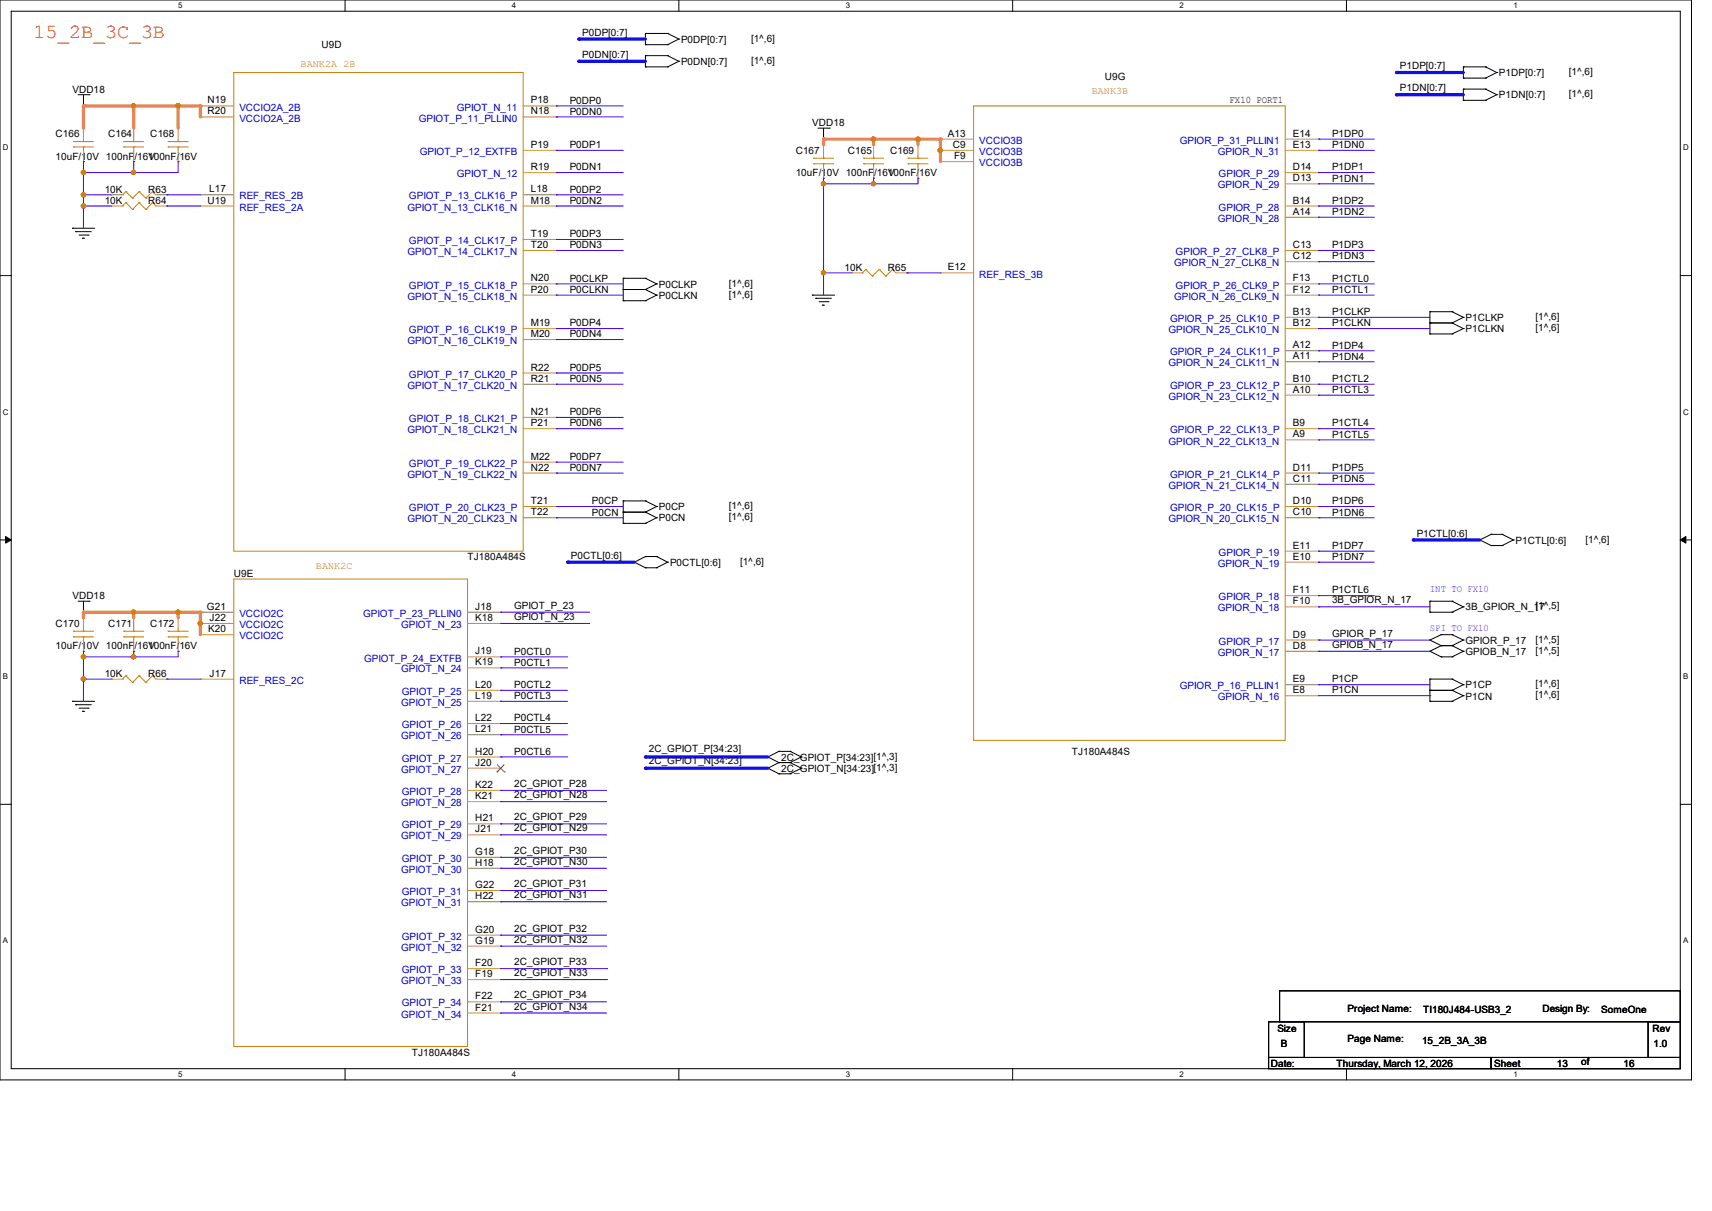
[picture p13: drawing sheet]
<svg xmlns="http://www.w3.org/2000/svg" width="297mm" height="210mm" viewBox="0 0 297 210" stroke-linecap="round" stroke-linejoin="round" font-family="sans-serif">
<defs><g id="words">
<text font-size="3.5" fill="#f00" x="5.8" y="6.6">15_2B_3C_3B</text>
<g font-size="1.7" fill="#cc8006">
<text x="52.2" y="11.6">BANK2A 2B</text>
<text x="189.4" y="16.3">BANK3B</text>
<text x="54.8" y="98.7">BANK2C</text>
</g>
<g font-size="1.7">
<text x="55.8" y="8.4">U9D</text>
<text x="101" y="6.2">P0DP[0:7]</text>
<text x="101" y="10">P0DN[0:7]</text>
<text x="118.1" y="7.4">P0DP[0:7]</text>
<text x="118.1" y="11.3">P0DN[0:7]</text>
<text x="130.3" y="7.2">[1^,6]</text>
<text x="130.3" y="11.1">[1^,6]</text>
<text x="242.9" y="12">P1DP[0:7]</text>
<text x="12.6" y="16.1">VDD18</text>
<text x="36" y="17.9">N19</text>
<text x="92.1" y="17.9">P18</text>
<text x="98.8" y="18">P0DP0</text>
<text x="191.7" y="13.8">U9G</text>
<text x="213.3" y="17.8">FX10 PORT1</text>
<text x="242.9" y="15.8">P1DN[0:7]</text>
<text x="260" y="13.2">P1DP[0:7]</text>
<text x="260" y="17.1">P1DN[0:7]</text>
<text x="272.2" y="13">[1^,6]</text>
<text x="272.2" y="16.9">[1^,6]</text>
<text x="9.7" y="23.8">C166</text>
<text x="18.8" y="23.8">C164</text>
<text x="26.1" y="23.8">C168</text>
<text x="36" y="19.9">R20</text>
<text x="92.1" y="19.9">N18</text>
<text x="98.8" y="19.9">P0DN0</text>
<text x="140.9" y="21.9">VDD18</text>
<text x="164.5" y="23.7">A13</text>
<text x="224.3" y="23.7">E14</text>
<text x="231.1" y="23.7">P1DP0</text>
<text x="9.7" y="27.7">10uF/10V 100nF/16V</text>
<text x="25.7" y="27.7">100nF/16V</text>
<text x="92.1" y="25.7">P19</text>
<text x="92.1" y="29.5">R19</text>
<text x="98.8" y="25.7">P0DP1</text>
<text x="98.8" y="29.5">P0DN1</text>
<text x="138" y="26.7">C167</text>
<text x="147.1" y="26.7">C165</text>
<text x="154.4" y="26.7">C169</text>
<text x="165.3" y="25.7">C9</text>
<text x="165.5" y="27.6">F9</text>
<text x="224.3" y="25.7">E13</text>
<text x="224.3" y="29.5">D14</text>
<text x="231.1" y="25.7">P1DN0</text>
<text x="231.1" y="29.5">P1DP1</text>
<text x="18.2" y="33.5">10K</text>
<text x="18.2" y="35.4">10K</text>
<text x="25.7" y="33.5">R63</text>
<text x="25.7" y="35.4">R64</text>
<text x="36" y="35.3">U19</text>
<text x="36.3" y="33.4">L17</text>
<text x="92.1" y="33.4">L18</text>
<text x="92.1" y="35.3">M18</text>
<text x="98.8" y="33.4">P0DP2</text>
<text x="98.8" y="35.3">P0DN2</text>
<text x="138" y="30.6">10uF/10V 100nF/16V</text>
<text x="154" y="30.6">100nF/16V</text>
<text x="224.3" y="31.5">D13</text>
<text x="224.3" y="35.3">B14</text>
<text x="231.1" y="31.5">P1DN1</text>
<text x="231.1" y="35.3">P1DP2</text>
<text x="92.1" y="41.1">T19</text>
<text x="98.8" y="41.1">P0DP3</text>
<text x="224.3" y="37.3">A14</text>
<text x="231.1" y="37.3">P1DN2</text>
<text x="92.1" y="43">T20</text>
<text x="98.8" y="43.1">P0DN3</text>
<text x="146.5" y="47">10K</text>
<text x="154" y="47">R65</text>
<text x="164.5" y="46.9">E12</text>
<text x="224.3" y="45">C12</text>
<text x="224.3" y="43">C13</text>
<text x="231.1" y="43.1">P1DP3</text>
<text x="231.1" y="45">P1DN3</text>
<text x="92.1" y="50.8">P20</text>
<text x="92.1" y="48.8">N20</text>
<text x="98.8" y="48.9">P0CLKP</text>
<text x="98.8" y="50.8">P0CLKN</text>
<text x="114.3" y="49.9">P0CLKP</text>
<text x="114.3" y="51.8">P0CLKN</text>
<text x="126.4" y="49.7">[1^,6]</text>
<text x="126.4" y="51.6">[1^,6]</text>
<text x="224.3" y="50.8">F12</text>
<text x="224.3" y="48.8">F13</text>
<text x="231.1" y="48.9">P1CTL0</text>
<text x="231.1" y="50.8">P1CTL1</text>
<text x="92.1" y="56.6">M19</text>
<text x="92.1" y="58.5">M20</text>
<text x="98.8" y="56.6">P0DP4</text>
<text x="98.8" y="58.5">P0DN4</text>
<text x="224.3" y="56.6">B12</text>
<text x="224.3" y="54.6">B13</text>
<text x="231.1" y="54.7">P1CLKP</text>
<text x="231.1" y="56.6">P1CLKN</text>
<text x="254.2" y="55.7">P1CLKP</text>
<text x="254.2" y="57.6">P1CLKN</text>
<text x="266.4" y="55.5">[1^,6]</text>
<text x="266.4" y="57.4">[1^,6]</text>
<text x="92.1" y="64.3">R22</text>
<text x="98.8" y="64.3">P0DP5</text>
<text x="224.3" y="60.4">A12</text>
<text x="224.3" y="62.3">A11</text>
<text x="231.1" y="60.5">P1DP4</text>
<text x="231.1" y="62.4">P1DN4</text>
<text x="92.1" y="66.2">R21</text>
<text x="92.1" y="72">N21</text>
<text x="98.8" y="66.2">P0DN5</text>
<text x="224.3" y="68.1">A10</text>
<text x="224.3" y="66.2">B10</text>
<text x="231.1" y="66.2">P1CTL2</text>
<text x="231.1" y="68.2">P1CTL3</text>
<text x="92.1" y="73.9">P21</text>
<text x="98.8" y="72">P0DP6</text>
<text x="98.8" y="74">P0DN6</text>
<text x="224.3" y="73.9">B9</text>
<text x="224.3" y="75.9">A9</text>
<text x="231.1" y="74">P1CTL4</text>
<text x="231.1" y="75.9">P1CTL5</text>
<text x="92.1" y="79.7">M22</text>
<text x="92.1" y="81.6">N22</text>
<text x="98.8" y="79.8">P0DP7</text>
<text x="98.8" y="81.7">P0DN7</text>
<text x="224.3" y="83.6">C11</text>
<text x="224.3" y="81.6">D11</text>
<text x="231.1" y="81.7">P1DP5</text>
<text x="231.1" y="83.6">P1DN5</text>
<text x="92.1" y="87.4">T21</text>
<text x="92.1" y="89.4">T22</text>
<text x="102.7" y="87.5">P0CP</text>
<text x="102.7" y="89.4">P0CN</text>
<text x="114.3" y="88.5">P0CP</text>
<text x="126.4" y="88.3">[1^,6]</text>
<text x="224.3" y="87.4">D10</text>
<text x="224.3" y="89.4">C10</text>
<text x="231.1" y="87.5">P1DP6</text>
<text x="231.1" y="89.4">P1DN6</text>
<text x="114.3" y="90.4">P0CN</text>
<text x="126.4" y="90.2">[1^,6]</text>
<text x="224.3" y="95.2">E11</text>
<text x="231.1" y="95.2">P1DP7</text>
<text x="245.8" y="93">P1CTL[0:6]</text>
<text x="262.9" y="94.3">P1CTL[0:6]</text>
<text x="275.1" y="94.1">[1^,6]</text>
<text x="40.6" y="100.1">U9E</text>
<text x="81.1" y="97.2">TJ180A484S</text>
<text x="99.1" y="96.9">P0CTL[0:6]</text>
<text x="116.2" y="98.1">P0CTL[0:6]</text>
<text x="128.4" y="98">[1^,6]</text>
<text x="224.3" y="97.1">E10</text>
<text x="231.1" y="97.1">P1DN7</text>
<text x="12.6" y="103.9">VDD18</text>
<text x="35.9" y="105.7">G21</text>
<text x="36.4" y="107.7">J22</text>
<text x="82.5" y="105.7">J18</text>
<text x="82.5" y="107.7">K18</text>
<text x="89.2" y="105.6">GPIOT_P_23</text>
<text x="89.2" y="107.5">GPIOT_N_23</text>
<text x="224.3" y="104.8">F10</text>
<text x="224.3" y="102.9">F11</text>
<text x="231.1" y="102.9">P1CTL6</text>
<text x="231.1" y="104.6">3B_GPIOR_N_17</text>
<text x="254.2" y="105.9">3B_GPIOR_N_17</text>
<text x="266.4" y="105.7">[1^,5]</text>
<text x="9.7" y="108.8">C170</text>
<text x="9.7" y="112.6">10uF/10V 100nF/16V</text>
<text x="18.8" y="108.8">C171</text>
<text x="25.7" y="112.6">100nF/16V</text>
<text x="26.1" y="108.8">C172</text>
<text x="36.1" y="109.6">K20</text>
<text x="82.5" y="113.5">J19</text>
<text x="89.2" y="113.5">P0CTL0</text>
<text x="224.3" y="112.5">D8</text>
<text x="224.3" y="110.6">D9</text>
<text x="231.1" y="110.4">GPIOR_P_17</text>
<text x="231.1" y="112.4">GPIOB_N_17</text>
<text x="254.2" y="111.7">GPIOR_P_17</text>
<text x="254.2" y="113.6">GPIOB_N_17</text>
<text x="266.4" y="111.5">[1^,5]</text>
<text x="266.4" y="113.4">[1^,5]</text>
<text x="18.2" y="117.4">10K</text>
<text x="25.7" y="117.4">R66</text>
<text x="36.4" y="117.3">J17</text>
<text x="82.5" y="115.4">K19</text>
<text x="82.5" y="119.3">L20</text>
<text x="89.2" y="115.4">P0CTL1</text>
<text x="89.2" y="119.3">P0CTL2</text>
<text x="224.3" y="118.3">E9</text>
<text x="231.1" y="118.4">P1CP</text>
<text x="254.2" y="119.4">P1CP</text>
<text x="266.4" y="119.2">[1^,6]</text>
<text x="82.5" y="125">L22</text>
<text x="82.5" y="121.2">L19</text>
<text x="89.2" y="121.2">P0CTL3</text>
<text x="89.2" y="125.1">P0CTL4</text>
<text x="224.3" y="120.2">E8</text>
<text x="231.1" y="120.3">P1CN</text>
<text x="254.2" y="121.3">P1CN</text>
<text x="266.4" y="121.1">[1^,6]</text>
<text x="82.5" y="130.8">H20</text>
<text x="82.5" y="127">L21</text>
<text x="89.2" y="127">P0CTL5</text>
<text x="89.2" y="130.9">P0CTL6</text>
<text x="112.6" y="130.5">2C_GPIOT_P[34:23]</text>
<text x="135.5" y="131.9">2C_GPIOT_P[34:23][1^,3]</text>
<text x="185.9" y="131">TJ180A484S</text>
<text x="82.5" y="136.6">K22</text>
<text x="82.5" y="132.8">J20</text>
<text x="89.2" y="136.5">2C_GPIOT_P28</text>
<text x="112.6" y="132.4">2C_GPIOT_N[34:23]</text>
<text x="135.5" y="133.9">2C_GPIOT_N[34:23][1^,3]</text>
<text x="82.5" y="142.4">H21</text>
<text x="82.5" y="138.6">K21</text>
<text x="89.2" y="138.4">2C_GPIOT_N28</text>
<text x="89.2" y="142.3">2C_GPIOT_P29</text>
<text x="82.5" y="148.2">G18</text>
<text x="82.5" y="144.4">J21</text>
<text x="89.2" y="144.2">2C_GPIOT_N29</text>
<text x="89.2" y="148.1">2C_GPIOT_P30</text>
<text x="89.2" y="150">2C_GPIOT_N30</text>
<text x="82.5" y="154">G22</text>
<text x="82.5" y="150.2">H18</text>
<text x="82.5" y="156">H22</text>
<text x="89.2" y="153.8">2C_GPIOT_P31</text>
<text x="89.2" y="155.8">2C_GPIOT_N31</text>
<text x="82.5" y="161.8">G20</text>
<text x="89.2" y="161.6">2C_GPIOT_P32</text>
<text x="82.5" y="167.6">F20</text>
<text x="82.5" y="163.7">G19</text>
<text x="89.2" y="163.5">2C_GPIOT_N32</text>
<text x="89.2" y="167.4">2C_GPIOT_P33</text>
<text x="82.5" y="173.3">F22</text>
<text x="82.5" y="169.5">F19</text>
<text x="89.2" y="169.3">2C_GPIOT_N33</text>
<text x="89.2" y="173.1">2C_GPIOT_P34</text>
<text x="82.5" y="175.3">F21</text>
<text x="89.2" y="175.1">2C_GPIOT_N34</text>
<text x="221.6" y="179">Size</text>
<text x="233.8" y="175.6">Project Name:</text>
<text x="246.9" y="175.8">TI180J484-USB3_2</text>
<text x="267.6" y="175.6">Design By:</text>
<text x="277.8" y="175.8">SomeOne</text>
<text x="286.7" y="179">Rev</text>
<text x="71.5" y="183.1">TJ180A484S</text>
<text x="220.5" y="185">Date:</text>
<text x="222.2" y="181.5">B</text>
<text x="231.9" y="185">Thursday, March 12, 2026</text>
<text x="233.8" y="180.8">Page Name:</text>
<text x="246.7" y="181">15_2B_3A_3B</text>
<text x="259.2" y="185">Sheet</text>
<text x="270.1" y="185">13</text>
<text x="274.3" y="184.6">of</text>
<text x="281.6" y="185">16</text>
<text x="286.9" y="181.5">1.0</text>
</g>
<g font-size="1.7" fill="#00c">
<text x="41.5" y="19.2">VCCIO2A_2B</text>
<text x="41.5" y="21.1">VCCIO2A_2B</text>
<text x="72.6" y="21.1">GPIOT_P_11_PLLIN0</text>
<text x="79.2" y="19.2">GPIOT_N_11</text>
<text x="72.8" y="26.9">GPIOT_P_12_EXTFB</text>
<text x="169.9" y="24.9">VCCIO3B</text>
<text x="169.9" y="26.9">VCCIO3B</text>
<text x="169.9" y="28.8">VCCIO3B</text>
<text x="204.7" y="24.9">GPIOR_P_31_PLLIN1</text>
<text x="211.3" y="26.9">GPIOR_N_31</text>
<text x="41.5" y="34.6">REF_RES_2B</text>
<text x="70.9" y="34.6">GPIOT_P_13_CLK16_P</text>
<text x="79.2" y="30.7">GPIOT_N_12</text>
<text x="211.3" y="32.7">GPIOR_N_29</text>
<text x="211.4" y="30.7">GPIOR_P_29</text>
<text x="41.5" y="36.5">REF_RES_2A</text>
<text x="70.7" y="36.5">GPIOT_N_13_CLK16_N</text>
<text x="211.3" y="38.5">GPIOR_N_28</text>
<text x="211.4" y="36.5">GPIOR_P_28</text>
<text x="70.7" y="44.2">GPIOT_N_14_CLK17_N</text>
<text x="70.9" y="42.3">GPIOT_P_14_CLK17_P</text>
<text x="203.7" y="46.2">GPIOR_N_27_CLK8_N</text>
<text x="204" y="44.2">GPIOR_P_27_CLK8_P</text>
<text x="70.7" y="52">GPIOT_N_15_CLK18_N</text>
<text x="70.9" y="50">GPIOT_P_15_CLK18_P</text>
<text x="169.9" y="48.1">REF_RES_3B</text>
<text x="203.7" y="52">GPIOR_N_26_CLK9_N</text>
<text x="204" y="50">GPIOR_P_26_CLK9_P</text>
<text x="70.7" y="59.7">GPIOT_N_16_CLK19_N</text>
<text x="70.9" y="57.8">GPIOT_P_16_CLK19_P</text>
<text x="202.7" y="57.8">GPIOR_N_25_CLK10_N</text>
<text x="203" y="55.8">GPIOR_P_25_CLK10_P</text>
<text x="70.9" y="65.5">GPIOT_P_17_CLK20_P</text>
<text x="202.7" y="63.5">GPIOR_N_24_CLK11_N</text>
<text x="203" y="61.6">GPIOR_P_24_CLK11_P</text>
<text x="70.7" y="67.4">GPIOT_N_17_CLK20_N</text>
<text x="202.7" y="69.3">GPIOR_N_23_CLK12_N</text>
<text x="203" y="67.4">GPIOR_P_23_CLK12_P</text>
<text x="70.7" y="75.1">GPIOT_N_18_CLK21_N</text>
<text x="70.9" y="73.2">GPIOT_P_18_CLK21_P</text>
<text x="202.7" y="77.1">GPIOR_N_22_CLK13_N</text>
<text x="203" y="75.1">GPIOR_P_22_CLK13_P</text>
<text x="70.7" y="82.8">GPIOT_N_19_CLK22_N</text>
<text x="70.9" y="80.9">GPIOT_P_19_CLK22_P</text>
<text x="203" y="82.8">GPIOR_P_21_CLK14_P</text>
<text x="70.9" y="88.6">GPIOT_P_20_CLK23_P</text>
<text x="202.7" y="84.8">GPIOR_N_21_CLK14_N</text>
<text x="203" y="88.6">GPIOR_P_20_CLK15_P</text>
<text x="70.7" y="90.6">GPIOT_N_20_CLK23_N</text>
<text x="202.7" y="90.6">GPIOR_N_20_CLK15_N</text>
<text x="211.3" y="98.3">GPIOR_N_19</text>
<text x="211.4" y="96.4">GPIOR_P_19</text>
<text x="41.5" y="107">VCCIO2C</text>
<text x="63" y="107">GPIOT_P_23_PLLIN0</text>
<text x="211.3" y="106">GPIOR_N_18</text>
<text x="211.4" y="104.1">GPIOR_P_18</text>
<text x="41.5" y="108.9">VCCIO2C</text>
<text x="41.5" y="110.9">VCCIO2C</text>
<text x="69.6" y="108.9">GPIOT_N_23</text>
<text x="211.3" y="113.7">GPIOR_N_17</text>
<text x="211.4" y="111.8">GPIOR_P_17</text>
<text x="41.5" y="118.6">REF_RES_2C</text>
<text x="63.2" y="114.7">GPIOT_P_24_EXTFB</text>
<text x="69.6" y="116.6">GPIOT_N_24</text>
<text x="204.7" y="119.5">GPIOR_P_16_PLLIN1</text>
<text x="69.6" y="122.4">GPIOT_N_25</text>
<text x="69.7" y="120.5">GPIOT_P_25</text>
<text x="211.3" y="121.5">GPIOR_N_16</text>
<text x="69.6" y="128.2">GPIOT_N_26</text>
<text x="69.7" y="126.3">GPIOT_P_26</text>
<text x="69.6" y="134">GPIOT_N_27</text>
<text x="69.7" y="132.1">GPIOT_P_27</text>
<text x="69.7" y="137.9">GPIOT_P_28</text>
<text x="69.6" y="139.8">GPIOT_N_28</text>
<text x="69.7" y="143.7">GPIOT_P_29</text>
<text x="69.6" y="145.6">GPIOT_N_29</text>
<text x="69.7" y="149.5">GPIOT_P_30</text>
<text x="69.6" y="151.4">GPIOT_N_30</text>
<text x="69.7" y="155.2">GPIOT_P_31</text>
<text x="69.6" y="157.2">GPIOT_N_31</text>
<text x="69.6" y="164.9">GPIOT_N_32</text>
<text x="69.7" y="163">GPIOT_P_32</text>
<text x="69.6" y="170.7">GPIOT_N_33</text>
<text x="69.7" y="168.8">GPIOT_P_33</text>
<text x="69.6" y="176.5">GPIOT_N_34</text>
<text x="69.7" y="174.5">GPIOT_P_34</text>
</g>
<g font-size="1.7" fill="#8000ff">
<text x="248.1" y="102.7">INT TO FX10</text>
<text x="248.1" y="109.5">SPI TO FX10</text>
</g>
<g font-size="1.4">
<text x="30.9" y="1.4">5</text>
<text x="88.8" y="1.4">4</text>
<text x="146.7" y="1.4">3</text>
<text x="204.6" y="1.4">2</text>
<text x="262.6" y="1.4">1</text>
<text x=".5" y="26.1">D</text>
<text x="292" y="26.1">D</text>
<text x=".5" y="71.9">C</text>
<text x="292" y="71.9">C</text>
<text x=".5" y="117.8">B</text>
<text x="292" y="117.8">B</text>
<text x=".5" y="163.6">A</text>
<text x="292" y="163.6">A</text>
<text x="30.9" y="186.8">5</text>
<text x="88.8" y="186.8">4</text>
<text x="146.7" y="186.8">3</text>
<text x="204.6" y="186.8">2</text>
<text x="262.6" y="186.8">1</text>
</g>
</g></defs>
<path d="M0 0h293.5v187.3h-293.5zM1.9 1.9h289.6v183.4h-289.6z" fill="none" stroke="#000" stroke-width=".17"/>
<g fill="#fff">
<path d="M30.9 .2h.8v1.5h-.8z"/>
<path d="M30.9 185.5h.8v1.6h-.8z"/>
</g>
<path d="M59.9 0v1.9M59.9 185.3v2" fill="none" stroke="#000" stroke-width=".17"/>
<g fill="#fff">
<path d="M88.8 .2h.8v1.5h-.8z"/>
<path d="M88.8 185.5h.8v1.6h-.8z"/>
</g>
<path d="M117.8 0v1.9M117.8 185.3v2" fill="none" stroke="#000" stroke-width=".17"/>
<g fill="#fff">
<path d="M146.7 .2h.8v1.5h-.8z"/>
<path d="M146.7 185.5h.8v1.6h-.8z"/>
</g>
<path d="M175.7 0v1.9M175.7 185.3v2" fill="none" stroke="#000" stroke-width=".17"/>
<g fill="#fff">
<path d="M204.6 .2h.8v1.5h-.8z"/>
<path d="M204.6 185.5h.8v1.6h-.8z"/>
</g>
<path d="M233.6 0v1.9M233.6 185.3v2" fill="none" stroke="#000" stroke-width=".17"/>
<g fill="#fff">
<path d="M262.6 .2h.7v1.5h-.7z"/>
<path d="M262.6 185.5h.7v1.6h-.7z"/>
<path d="M.5 24.8h1v1.6h-1z"/>
<path d="M292 24.8h1v1.6h-1z"/>
<path d="M.5 70.7h1v1.5h-1z"/>
<path d="M292 70.7h1v1.5h-1z"/>
</g>
<path d="M0 47.8h1.9M291.5 47.8h2" fill="none" stroke="#000" stroke-width=".17"/>
<g fill="#fff">
<path d="M.5 116.5h.9v1.6h-.9z"/>
<path d="M292 116.5h.9v1.6h-.9z"/>
</g>
<path d="M0 93.6h1.9M291.5 93.6h2" fill="none" stroke="#000" stroke-width=".17"/>
<path d="M1 93l.9 .6-.9 .6zM291.5 93.6l1-.6v1.2z" fill="#000" stroke="#000" stroke-width=".17"/>
<g fill="#fff">
<path d="M.5 162.4h.9v1.5h-.9z"/>
<path d="M292 162.4h.9v1.5h-.9z"/>
</g>
<g fill="none" stroke="#000" stroke-width=".17">
<path d="M13.5 16.4h2M14.5 18.4h.1M14.5 16.4v2M15.5 16.4h.1M112 7.7h.1M112 5.8h.1M112 11.6h.1M112 9.7h.1M112 5.8h3.8M112 7.7h3.8M112 5.8v1.9M112 9.7v1.9"/>
<path d="M112 9.7h3.8M112 11.6h3.8M115.8 5.8h.1M115.8 7.7h.1M115.8 9.7h.1M115.8 11.6h.1M115.8 5.8l2 1M115.8 9.7l2 .9M117.8 6.8h.1M117.8 10.6h.1M117.8 6.8l-2 .9M117.8 10.6l-2 1"/>
<path d="M253.9 13.5h.1M253.9 11.6h.1M253.9 17.4h.1M253.9 15.5h.1M253.9 11.6h3.8M253.9 13.5h3.8M253.9 11.6v1.9M253.9 15.5v1.9M253.9 15.5h3.8M253.9 17.4h3.8M257.7 11.6h.1M257.7 13.5h.1"/>
<path d="M257.7 15.5h.1M257.7 17.4h.1M257.7 11.6l2 1M257.7 15.5l2 .9M259.7 12.6h.1M259.7 16.4h.1M259.7 12.6l-2 .9M259.7 16.4l-2 1M12.6 39.6h.1M12.6 39.6h3.8M141.9 22.2h1.9M142.9 24.1h.1"/>
<path d="M142.9 22.2v1.9M143.8 22.2h.1M13.1 40.2h.1M13.1 40.2h2.7M13.7 40.8h1.6M14.3 41.3h.1M14.3 41.3h.4M15.3 40.8h.1M108.1 50.2h.1M108.1 48.3h.1M108.1 52.2h.1M108.1 48.3h3.9"/>
<path d="M108.1 50.2h3.9M108.1 48.3v3.9M108.1 52.2h3.9M112 48.3h.1M112 50.2h.1M112 52.2h.1M112 48.3l1.9 .9M112 50.2l1.9 1M113.9 49.2h.1M113.9 51.2h.1M113.9 49.2l-1.9 1M113.9 51.2l-1.9 1"/>
<path d="M140.9 51.2h.1M140.9 51.2h3.9M141.5 51.7h.1M141.5 51.7h2.7M142.1 52.3h1.5M142.7 52.9h.1M142.7 52.9h.3M143.6 52.3h.1M248.1 56h.1M248.1 54.1h.1M248.1 57.9h.1M248.1 54.1h3.8"/>
<path d="M248.1 56h3.8M248.1 54.1v3.8M248.1 57.9h3.8M251.9 54.1h.1M251.9 56h.1M251.9 57.9h.1M251.9 54.1l2 .9M251.9 56l2 1M253.9 55h.1M253.9 57h.1M253.9 55l-2 1M253.9 57l-2 .9"/>
<path d="M108.1 88.8h.1M108.1 86.9h.1M108.1 90.8h.1M108.1 86.9v3.9M108.1 86.9h3.9M108.1 88.8h3.9M108.1 90.8h3.9M110.1 97.5h.1M110.1 97.5l1.9 1M112 86.9h.1M112 88.8h.1M112 90.8h.1"/>
<path d="M112 96.5h.1M112 98.5h.1M112 86.9l1.9 .9M112 88.8l1.9 1M112 96.5l-1.9 1M112 96.5h1.9M112 98.5h1.9M113.9 87.8h.1M113.9 89.8h.1M113.9 96.5h.1M113.9 98.5h.1M113.9 87.8l-1.9 1"/>
<path d="M113.9 89.8l-1.9 1M113.9 96.5l1.9 1M115.8 97.5h.1M115.8 97.5l-1.9 1M256.8 93.6h.1M256.8 93.6l1.9 1M258.7 92.7h.1M258.7 94.6h.1M258.7 92.7l-1.9 .9M258.7 92.7h1.9M258.7 94.6h1.9M260.6 92.7h.1"/>
<path d="M260.6 94.6h.1M260.6 92.7l2 .9M262.6 93.6h.1M262.6 93.6l-2 1M13.5 104.3h2M14.5 106.2h.1M14.5 104.3v1.9M15.5 104.3h.1M248.1 106.2h.1M248.1 104.3h.1M248.1 119.7h.1M248.1 117.8h.1"/>
<path d="M248.1 111h.1M248.1 112.9h.1M248.1 104.3v1.9M248.1 117.8v3.8M248.1 104.3h3.8M248.1 106.2h3.8M248.1 117.8h3.8M248.1 119.7h3.8M248.1 111l1.9 1M248.1 112.9l1.9 1M250 110.1h.1M250 112h.1"/>
<path d="M250 113.9h.1M250 110.1l-1.9 .9M250 110.1h1.9M250 112h1.9M250 112l-1.9 .9M250 113.9h1.9M251.9 104.3h.1M251.9 106.2h.1M251.9 117.8h.1M251.9 119.7h.1M251.9 110.1h.1M251.9 112h.1"/>
<path d="M251.9 113.9h.1M251.9 104.3l2 .9M251.9 117.8l2 .9M251.9 119.7l2 .9M251.9 110.1l2 .9M251.9 112l2 .9M253.9 105.2h.1M253.9 118.7h.1M253.9 111h.1M253.9 112.9h.1M253.9 105.2l-2 1M253.9 118.7l-2 1"/>
<path d="M253.9 111l-2 1M253.9 112.9l-2 1M0 139.5h1.9M12.6 121.6h.1M12.6 121.6h3.8M13.1 122.2h.1M13.1 122.2h2.7M13.7 122.8h1.6M14.3 123.4h.1M14.3 123.4h.4M15.3 122.8h.1M133.2 131.3h.1"/>
<path d="M133.2 133.2h.1M133.2 131.3l1.9 .9M133.2 133.2l1.9 1M135.1 130.3h.1M135.1 132.2h.1M135.1 134.2h.1M135.1 130.3l-1.9 1M135.1 130.3h2M135.1 132.2h2M135.1 132.2l-1.9 1M135.1 134.2h2M137.1 130.3h.1"/>
<path d="M137.1 132.2h.1M137.1 134.2h.1M137.1 130.3l1.9 1M137.1 132.2l1.9 1M139 131.3h.1M139 133.2h.1M139 131.3l-1.9 .9M139 133.2l-1.9 1M248.1 121.6h.1M248.1 121.6h3.8M251.9 121.6h.1M253.9 120.6h.1"/>
<path d="M253.9 120.6l-2 1M291.5 139.5h2M220.1 177.2h6.2v6.2h-6.2zM222 171.8h69.5v5.4h-69.5zM285.9 177.2h5.6v6.2h-5.6zM220.1 183.4h38.6v1.9h-38.6zM258.7 183.4h32.8v1.9h-32.8z"/>
</g>
<g fill="none" stroke="#cc8006" stroke-width=".17">
<path d="M40.6 12.6h50.2v83h-50.2zM40.6 12.6h7.7M48.3 12.6h.1M168.9 18.4h54.1v110h-54.1zM12.7 25.5h.1M12.7 24.6h.1M12.7 25.5h3.5M12.7 24.6h3.5M14.5 24.6h.1M14.5 25.5h.1M14.5 24.1v.5M14.5 25.5v.6"/>
<path d="M21.3 33.8h.1M21.3 35.7h.1M21.5 25.5h.1M21.5 24.6h.1M21.5 25.5h3.4M21.5 24.6h3.4M21.8 33.2h.1M21.8 35.1h.1M21.8 33.2l1.2 1.2M21.8 33.2l-.5 .6M21.8 35.1l1.2 1.2M21.8 35.1l-.5 .6"/>
<path d="M23 34.4h.1M23 36.3h.1M23.2 24.6h.1M23.2 25.5h.1M23.2 24.1v.5M23.2 25.5v.6M24.1 33.2h.1M24.1 35.1h.1M24.1 33.2l1.2 1.2M24.1 33.2l-1.1 1.2M24.1 35.1l1.2 1.2M24.1 35.1l-1.1 1.2"/>
<path d="M25.3 34.4h.1M25.3 36.3h.1M26.5 33.2h.1M26.5 35.1h.1M26.5 33.2l.6 .6M26.5 33.2l-1.2 1.2M26.5 35.1l.6 .6M26.5 35.1l-1.2 1.2M29.2 25.5h.1M29.2 24.6h.1M29.2 25.5h3.4M29.2 24.6h3.4"/>
<path d="M30.9 24.6h.1M30.9 25.5h.1M30.9 24.1v.5M30.9 25.5v.6M141.1 28.4h.1M141.1 27.4h.1M141.1 28.4h3.5M141.1 27.4h3.5M142.9 27.4h.1M142.9 28.4h.1M142.9 27.1v.3M142.9 28.4v.6"/>
<path d="M149.8 28.4h.1M149.8 27.4h.1M149.8 28.4h3.5M149.8 27.4h3.5M151.6 27.4h.1M151.6 28.4h.1M151.6 27.1v.3M151.6 28.4v.6M157.5 28.4h.1M157.5 27.4h.1M157.5 28.4h3.5M157.5 27.4h3.5"/>
<path d="M159.3 27.4h.1M159.3 28.4h.1M159.3 27.1v.3M159.3 28.4v.6M149.6 47.3h.1M150.2 46.7h.1M150.2 46.7l1.1 1.2M150.2 46.7l-.6 .6M151.3 47.9h.1M152.5 46.7h.1M152.5 46.7l1.2 1.2M152.5 46.7l-1.2 1.2"/>
<path d="M153.7 47.9h.1M154.9 46.7h.1M154.9 46.7l.5 .6M154.9 46.7l-1.2 1.2M12.7 110.4h.1M12.7 109.5h.1M12.7 110.4h3.5M12.7 109.5h3.5M14.5 109.5h.1M14.5 110.4h.1M14.5 109.1v.4M14.5 110.4v.6"/>
<path d="M21.3 117.8h.1M21.5 110.4h.1M21.5 109.5h.1M21.5 110.4h3.4M21.5 109.5h3.4M21.8 117.2h.1M21.8 117.2l1.2 1.2M21.8 117.2l-.5 .6M23 118.4h.1M23.2 109.5h.1M23.2 110.4h.1M23.2 109.1v.4"/>
<path d="M23.2 110.4v.6M24.1 117.2h.1M24.1 117.2l1.2 1.2M24.1 117.2l-1.1 1.2M25.3 118.4h.1M26.5 117.2h.1M26.5 117.2l.6 .6M26.5 117.2l-1.2 1.2M29.2 110.4h.1M29.2 109.5h.1M29.2 110.4h3.4M29.2 109.5h3.4"/>
<path d="M30.9 109.5h.1M30.9 110.4h.1M30.9 109.1v.4M30.9 110.4v.6M40.6 100.4h40.5v81.1h-40.5z"/>
</g>
<g fill="none" stroke="#a84" stroke-width=".17">
<path d="M34.8 18.4h.1M34.8 18.4h5.8M90.8 18.4h5.7M96.5 18.4h.1M14.5 22.2h.1M14.5 28h.1M14.5 22.2v1.9M14.5 26.1v1.9M19.3 33.8h.1M19.3 35.7h.1M19.3 35.7h2M19.3 33.8h2"/>
<path d="M23.2 22.2h.1M23.2 28h.1M23.2 22.2v1.9M23.2 26.1v1.9M27.1 35.7h1.9M27.1 33.8h1.9M29 33.8h.1M29 35.7h.1M30.9 22.2h.1M30.9 28h.1M30.9 22.2v1.9M30.9 26.1v1.9"/>
<path d="M34.8 35.7h.1M34.8 33.8h.1M34.8 20.3h.1M34.8 35.7h5.8M34.8 33.8h5.8M34.8 20.3h5.8M90.8 35.7h5.7M90.8 33.8h5.7M90.8 20.3h5.7M90.8 26.1h5.7M90.8 29.9h5.7M96.5 20.3h.1"/>
<path d="M96.5 26.1h.1M96.5 29.9h.1M96.5 33.8h.1M96.5 35.7h.1M142.9 25.1h.1M142.9 30.9h.1M142.9 25.1v2M142.9 29v1.9M151.6 25.1h.1M151.6 30.9h.1M151.6 25.1v2M151.6 29v1.9"/>
<path d="M159.3 25.1h.1M159.3 30.9h.1M159.3 25.1v2M159.3 29v1.9M163.2 24.1h.1M163.2 26.1h.1M163.2 28h.1M163.2 26.1h5.7M163.2 24.1h5.7M163.2 28h5.7M223 35.7h5.8M223 26.1h5.8"/>
<path d="M223 29.9h5.8M223 24.1h5.8M223 31.9h5.8M223 37.7h5.8M228.8 26.1h.1M228.8 24.1h.1M228.8 29.9h.1M228.8 31.9h.1M228.8 35.7h.1M228.8 37.7h.1M90.8 41.5h5.7M90.8 43.4h5.7"/>
<path d="M90.8 51.2h5.7M90.8 49.2h5.7M90.8 57h5.7M90.8 58.9h5.7M96.5 41.5h.1M96.5 43.4h.1M96.5 51.2h.1M96.5 49.2h.1M96.5 57h.1M96.5 58.9h.1M147.7 47.3h.1M147.7 47.3h1.9"/>
<path d="M155.4 47.3h2M157.4 47.3h.1M163.2 47.3h.1M163.2 47.3h5.7M223 43.4h5.8M223 51.2h5.8M223 49.2h5.8M223 57h5.8M223 45.4h5.8M223 55h5.8M228.8 45.4h.1M228.8 43.4h.1"/>
<path d="M228.8 51.2h.1M228.8 49.2h.1M228.8 57h.1M228.8 55h.1M90.8 64.7h5.7M90.8 66.6h5.7M90.8 72.4h5.7M90.8 74.3h5.7M96.5 64.7h.1M96.5 66.6h.1M96.5 72.4h.1M96.5 74.3h.1"/>
<path d="M223 66.6h5.8M223 74.3h5.8M223 60.8h5.8M223 62.7h5.8M223 68.5h5.8M223 76.3h5.8M228.8 60.8h.1M228.8 62.7h.1M228.8 68.5h.1M228.8 66.6h.1M228.8 74.3h.1M228.8 76.3h.1"/>
<path d="M90.8 80.1h5.7M90.8 82h5.7M90.8 87.8h5.7M90.8 89.8h5.7M96.5 80.1h.1M96.5 82h.1M96.5 87.8h.1M96.5 89.8h.1M223 82h5.8M223 87.8h5.8M223 89.8h5.8M223 84h5.8"/>
<path d="M223 97.5h5.8M223 95.6h5.8M228.8 84h.1M228.8 82h.1M228.8 87.8h.1M228.8 89.8h.1M228.8 97.5h.1M228.8 95.6h.1M14.5 107.1h.1M14.5 112.9h.1M14.5 107.1v2M14.5 111v1.9"/>
<path d="M19.3 117.8h.1M19.3 117.8h2M23.2 107.1h.1M23.2 112.9h.1M23.2 107.1v2M23.2 111v1.9M27.1 117.8h1.9M29 117.8h.1M30.9 107.1h.1M30.9 112.9h.1M30.9 107.1v2M30.9 111v1.9"/>
<path d="M34.8 117.8h.1M34.8 106.2h.1M34.8 108.1h.1M34.8 110.1h.1M34.8 117.8h5.8M34.8 106.2h5.8M34.8 108.1h5.8M34.8 110.1h5.8M81.1 106.2h5.8M81.1 108.1h5.8M81.1 113.9h5.8M81.1 115.8h5.8"/>
<path d="M81.1 119.7h5.8M86.9 106.2h.1M86.9 108.1h.1M86.9 113.9h.1M86.9 115.8h.1M86.9 119.7h.1M223 105.2h5.8M223 103.3h5.8M223 112.9h5.8M223 111h5.8M223 118.7h5.8M228.8 105.2h.1"/>
<path d="M228.8 103.3h.1M228.8 112.9h.1M228.8 111h.1M228.8 118.7h.1M81.1 125.5h5.8M81.1 131.3h5.8M81.1 137.1h5.8M81.1 121.6h5.8M81.1 127.4h5.8M81.1 133.2h5.8M81.1 139h5.8M86.9 125.5h.1"/>
<path d="M86.9 131.3h.1M86.9 137.1h.1M86.9 121.6h.1M86.9 127.4h.1M86.9 133.2h.1M86.9 139h.1M223 120.6h5.8M228.8 120.6h.1M81.1 142.9h5.8M81.1 148.7h5.8M81.1 154.4h5.8M81.1 144.8h5.8"/>
<path d="M81.1 150.6h5.8M81.1 156.4h5.8M86.9 142.9h.1M86.9 148.7h.1M86.9 154.4h.1M86.9 144.8h.1M86.9 150.6h.1M86.9 156.4h.1M81.1 162.2h5.8M81.1 168h5.8M81.1 173.7h5.8M81.1 164.1h5.8"/>
<path d="M81.1 169.9h5.8M81.1 175.7h5.8M86.9 162.2h.1M86.9 168h.1M86.9 173.7h.1M86.9 164.1h.1M86.9 169.9h.1M86.9 175.7h.1"/>
</g>
<path d="M86.2 133.9h.1M86.3 132.6l1.2 1.3M87.5 132.6l-1.3 1.3M87.5 133.9h.1" fill="none" stroke="#804000" stroke-width=".17"/>
<path d="M96.5 18.4h.1M96.5 18.4h11.6M96.5 20.3h.1M96.5 20.3h11.6" fill="none" stroke="#4200ff" stroke-width=".17"/>
<path d="M100.4 6.8h11.6" fill="none" stroke="#00f" stroke-width=".55"/>
<circle cx="100.4" cy="6.8" r=".28" fill="#00f"/>
<path d="M100.4 10.6h11.6" fill="none" stroke="#00f" stroke-width=".55"/>
<circle cx="100.4" cy="10.6" r=".28" fill="#00f"/>
<path d="M242.3 12.6h11.6" fill="none" stroke="#00f" stroke-width=".55"/>
<circle cx="242.3" cy="12.6" r=".28" fill="#00f"/>
<path d="M242.3 16.4h11.6" fill="none" stroke="#00f" stroke-width=".55"/>
<circle cx="242.3" cy="16.4" r=".28" fill="#00f"/>
<g fill="none" stroke="#4200ff" stroke-width=".17">
<path d="M96.5 33.8h.1M96.5 35.7h.1M96.5 26.1h.1M96.5 29.9h.1M96.5 33.8h11.6M96.5 35.7h11.6M96.5 26.1h11.6M96.5 29.9h11.6M96.5 41.5h.1M96.5 43.4h.1M96.5 49.2h.1M96.5 51.2h.1"/>
<path d="M96.5 57h.1M96.5 58.9h.1M96.5 41.5h11.6M96.5 43.4h11.6M96.5 49.2h11.6M96.5 51.2h11.6M96.5 57h11.6M96.5 58.9h11.6M96.5 64.7h.1M96.5 66.6h.1M96.5 72.4h.1M96.5 74.3h.1"/>
<path d="M96.5 64.7h11.6M96.5 66.6h11.6M96.5 72.4h11.6M96.5 74.3h11.6M96.5 80.1h.1M96.5 82h.1M96.5 87.8h.1M96.5 89.8h.1M96.5 80.1h11.6M96.5 82h11.6M96.5 87.8h11.6M96.5 89.8h11.6"/>
<path d="M86.9 106.2h.1M86.9 108.1h.1M86.9 106.2h15.4M86.9 108.1h15.4"/>
</g>
<path d="M98.5 97.5h11.6" fill="none" stroke="#00f" stroke-width=".55"/>
<circle cx="98.5" cy="97.5" r=".28" fill="#00f"/>
<path d="M14.5 18.4v3.8" fill="none" stroke="#ff8040" stroke-width=".55"/>
<circle cx="14.5" cy="18.4" r=".28" fill="#ff8040"/>
<path d="M14.5 18.4h8.7" fill="none" stroke="#ff8040" stroke-width=".55"/>
<circle cx="14.5" cy="18.4" r=".28" fill="#ff8040"/>
<path d="M23.2 18.4v3.8" fill="none" stroke="#ff8040" stroke-width=".55"/>
<circle cx="23.2" cy="18.4" r=".28" fill="#ff8040"/>
<path d="M23.2 18.4h7.7" fill="none" stroke="#ff8040" stroke-width=".55"/>
<circle cx="23.2" cy="18.4" r=".28" fill="#ff8040"/>
<circle cx="23.2" cy="18.3" r=".37" fill="#f00" stroke="#f00" stroke-width=".17"/>
<path d="M30.9 18.4h3.9" fill="none" stroke="#ff8040" stroke-width=".55"/>
<circle cx="30.9" cy="18.4" r=".28" fill="#ff8040"/>
<circle cx="30.9" cy="18.3" r=".36" fill="#f00" stroke="#f00" stroke-width=".17"/>
<path d="M30.9 18.4v3.8" fill="none" stroke="#ff8040" stroke-width=".55"/>
<circle cx="30.9" cy="18.4" r=".28" fill="#ff8040"/>
<path d="M34.8 18.4v1.9" fill="none" stroke="#ff8040" stroke-width=".55"/>
<circle cx="34.8" cy="18.4" r=".28" fill="#ff8040"/>
<g fill="none" stroke="#4200ff" stroke-width=".17">
<path d="M14.5 28h.1M14.5 29.9h.1M14.5 33.8h.1M14.5 35.7h.1M14.5 28v11.6M14.5 33.8h4.8M14.5 35.7h4.8M23.2 28h.1M23.2 29.9h.1M23.2 28v1.9M29 33.8h.1M29 35.7h.1"/>
<path d="M29 33.8h5.8M29 35.7h5.8M30.9 28h.1M30.9 28v1.9h-16.4"/>
</g>
<g fill="#f00" stroke="#f00" stroke-width=".17">
<circle cx="23.2" cy="29.9" r=".37"/>
<circle cx="14.5" cy="33.8" r=".37"/>
<circle cx="14.5" cy="29.9" r=".37"/>
<circle cx="14.5" cy="35.7" r=".37"/>
</g>
<path d="M14.5 106.2v.9" fill="none" stroke="#ff8040" stroke-width=".55"/>
<circle cx="14.5" cy="106.2" r=".28" fill="#ff8040"/>
<path d="M14.5 106.2h8.7" fill="none" stroke="#ff8040" stroke-width=".55"/>
<circle cx="14.5" cy="106.2" r=".28" fill="#ff8040"/>
<path d="M23.2 106.2h7.7" fill="none" stroke="#ff8040" stroke-width=".55"/>
<circle cx="23.2" cy="106.2" r=".28" fill="#ff8040"/>
<g fill="#f00" stroke="#f00" stroke-width=".17">
<circle cx="30.9" cy="106.2" r=".36"/>
<circle cx="23.2" cy="106.2" r=".37"/>
</g>
<path d="M23.2 106.2v.9" fill="none" stroke="#ff8040" stroke-width=".55"/>
<circle cx="23.2" cy="106.2" r=".28" fill="#ff8040"/>
<path d="M30.9 106.2h3.9" fill="none" stroke="#ff8040" stroke-width=".55"/>
<circle cx="30.9" cy="106.2" r=".28" fill="#ff8040"/>
<path d="M30.9 106.2v.9" fill="none" stroke="#ff8040" stroke-width=".55"/>
<circle cx="30.9" cy="106.2" r=".28" fill="#ff8040"/>
<path d="M34.8 106.2v1.9" fill="none" stroke="#ff8040" stroke-width=".55"/>
<circle cx="34.8" cy="106.2" r=".28" fill="#ff8040"/>
<path d="M14.5 112.9h.1M14.5 113.9h.1M14.5 117.8h.1M14.5 112.9v8.7M14.5 117.8h4.8M23.2 112.9h.1M23.2 113.9h.1M23.2 112.9v1M29 117.8h.1M29 117.8h5.8M30.9 112.9h.1M30.9 112.9v1h-16.4" fill="none" stroke="#4200ff" stroke-width=".17"/>
<g fill="#f00" stroke="#f00" stroke-width=".17">
<circle cx="14.5" cy="113.9" r=".37"/>
<circle cx="23.2" cy="113.9" r=".37"/>
<circle cx="14.5" cy="117.8" r=".37"/>
</g>
<path d="M34.8 108.1v2" fill="none" stroke="#ff8040" stroke-width=".55"/>
<circle cx="34.8" cy="108.1" r=".28" fill="#ff8040"/>
<circle cx="34.7" cy="108.1" r=".36" fill="#f00" stroke="#f00" stroke-width=".17"/>
<g fill="none" stroke="#4200ff" stroke-width=".17">
<path d="M228.8 24.1h.1M228.8 26.1h.1M228.8 29.9h.1M228.8 31.9h.1M228.8 35.7h.1M228.8 37.7h.1M228.8 24.1h9.6M228.8 26.1h9.6M228.8 29.9h9.6M228.8 31.9h9.6M228.8 35.7h9.6M228.8 37.7h9.6"/>
<path d="M228.8 43.4h.1M228.8 45.4h.1M228.8 49.2h.1M228.8 51.2h.1M228.8 55h.1M228.8 57h.1M228.8 43.4h9.6M228.8 45.4h9.6M228.8 49.2h9.6M228.8 51.2h9.6M228.8 55h19.3M228.8 57h19.3"/>
<path d="M228.8 60.8h.1M228.8 62.7h.1M228.8 66.6h.1M228.8 68.5h.1M228.8 74.3h.1M228.8 76.3h.1M228.8 60.8h9.6M228.8 62.7h9.6M228.8 66.6h9.6M228.8 68.5h9.6M228.8 74.3h9.6M228.8 76.3h9.6"/>
<path d="M228.8 82h.1M228.8 84h.1M228.8 87.8h.1M228.8 89.8h.1M228.8 95.6h.1M228.8 97.5h.1M228.8 82h9.6M228.8 84h9.6M228.8 87.8h9.6M228.8 89.8h9.6M228.8 95.6h9.6M228.8 97.5h9.6"/>
<path d="M86.9 113.9h.1M86.9 115.8h.1M86.9 119.7h.1M86.9 113.9h11.6M86.9 115.8h11.6M86.9 119.7h11.6M228.8 103.3h.1M228.8 105.2h.1M228.8 103.3h9.6M228.8 105.2h19.3M86.9 121.6h.1M86.9 125.5h.1"/>
<path d="M86.9 127.4h.1M86.9 131.3h.1M86.9 121.6h11.6M86.9 125.5h11.6M86.9 127.4h11.6M86.9 131.3h11.6"/>
</g>
<path d="M245.2 93.6h11.6" fill="none" stroke="#00f" stroke-width=".55"/>
<circle cx="245.2" cy="93.6" r=".28" fill="#00f"/>
<path d="M228.8 118.7h.1M228.8 111h.1M228.8 112.9h.1M228.8 118.7h19.3M228.8 111h19.3M228.8 112.9h19.3M228.8 120.6h19.3M248.1 120.6h.1" fill="none" stroke="#4200ff" stroke-width=".17"/>
<path d="M142.9 24.1h8.7" fill="none" stroke="#ff8040" stroke-width=".55"/>
<circle cx="142.9" cy="24.1" r=".28" fill="#ff8040"/>
<circle cx="151.5" cy="24.1" r=".36" fill="#f00" stroke="#f00" stroke-width=".17"/>
<path d="M142.9 24.1v1" fill="none" stroke="#ff8040" stroke-width=".55"/>
<circle cx="142.9" cy="24.1" r=".28" fill="#ff8040"/>
<path d="M151.6 24.1h7.7" fill="none" stroke="#ff8040" stroke-width=".55"/>
<circle cx="151.6" cy="24.1" r=".28" fill="#ff8040"/>
<path d="M151.6 24.1v1" fill="none" stroke="#ff8040" stroke-width=".55"/>
<circle cx="151.6" cy="24.1" r=".28" fill="#ff8040"/>
<path d="M159.3 24.1h3.9" fill="none" stroke="#ff8040" stroke-width=".55"/>
<circle cx="159.3" cy="24.1" r=".28" fill="#ff8040"/>
<circle cx="159.3" cy="24.1" r=".37" fill="#f00" stroke="#f00" stroke-width=".17"/>
<path d="M159.3 24.1v1" fill="none" stroke="#ff8040" stroke-width=".55"/>
<circle cx="159.3" cy="24.1" r=".28" fill="#ff8040"/>
<path d="M163.2 24.1v2" fill="none" stroke="#ff8040" stroke-width=".55"/>
<circle cx="163.2" cy="24.1" r=".28" fill="#ff8040"/>
<circle cx="163.1" cy="26.1" r=".37" fill="#f00" stroke="#f00" stroke-width=".17"/>
<path d="M163.2 26.1v1.9" fill="none" stroke="#ff8040" stroke-width=".55"/>
<circle cx="163.2" cy="26.1" r=".28" fill="#ff8040"/>
<g fill="none" stroke="#4200ff" stroke-width=".17">
<path d="M142.9 30.9h.1M142.9 31.9h.1M142.9 30.9v20.3M151.6 30.9h.1M151.6 31.9h.1M151.6 30.9v1M159.3 30.9h.1M159.3 30.9v1h-16.4M142.9 47.3h.1M142.9 47.3h4.8M157.4 47.3h.1M157.4 47.3h5.8"/>
<path d="M86.9 137.1h.1M86.9 139h.1M86.9 137.1h18.3M86.9 139h18.3M86.9 142.9h.1M86.9 144.8h.1M86.9 148.7h.1M86.9 150.6h.1M86.9 154.4h.1M86.9 156.4h.1M86.9 142.9h18.3M86.9 144.8h18.3"/>
<path d="M86.9 148.7h18.3M86.9 150.6h18.3M86.9 154.4h18.3M86.9 156.4h18.3M86.9 162.2h.1M86.9 164.1h.1M86.9 173.7h.1M86.9 175.7h.1M86.9 162.2h18.3M86.9 164.1h18.3M86.9 168h18.3M86.9 169.9h18.3"/>
<path d="M86.9 173.7h18.3M86.9 175.7h18.3M105.2 168h.1M105.2 169.9h.1"/>
</g>
<g fill="#f00" stroke="#f00" stroke-width=".17">
<circle cx="151.5" cy="31.9" r=".36"/>
<circle cx="142.9" cy="31.9" r=".36"/>
<circle cx="142.9" cy="47.3" r=".36"/>
</g>
<path d="M112 131.3h21.2" fill="none" stroke="#00f" stroke-width=".55"/>
<circle cx="112" cy="131.3" r=".28" fill="#00f"/>
<path d="M112 133.2h21.2" fill="none" stroke="#00f" stroke-width=".55"/>
<circle cx="112" cy="133.2" r=".28" fill="#00f"/>
<g fill="#f00" stroke="#f00" stroke-width=".17">
<circle cx="23.2" cy="18.3" r=".37"/>
<circle cx="30.9" cy="18.3" r=".36"/>
<circle cx="23.2" cy="29.9" r=".37"/>
<circle cx="14.5" cy="33.8" r=".37"/>
<circle cx="14.5" cy="29.9" r=".37"/>
<circle cx="14.5" cy="35.7" r=".37"/>
<circle cx="30.9" cy="106.2" r=".36"/>
<circle cx="23.2" cy="106.2" r=".37"/>
<circle cx="14.5" cy="113.9" r=".37"/>
<circle cx="23.2" cy="113.9" r=".37"/>
<circle cx="14.5" cy="117.8" r=".37"/>
<circle cx="34.7" cy="108.1" r=".36"/>
<circle cx="151.5" cy="24.1" r=".36"/>
<circle cx="159.3" cy="24.1" r=".37"/>
<circle cx="163.1" cy="26.1" r=".37"/>
<circle cx="151.5" cy="31.9" r=".36"/>
<circle cx="142.9" cy="31.9" r=".36"/>
<circle cx="142.9" cy="47.3" r=".36"/>
</g>
<use href="#words"/>
</svg>
